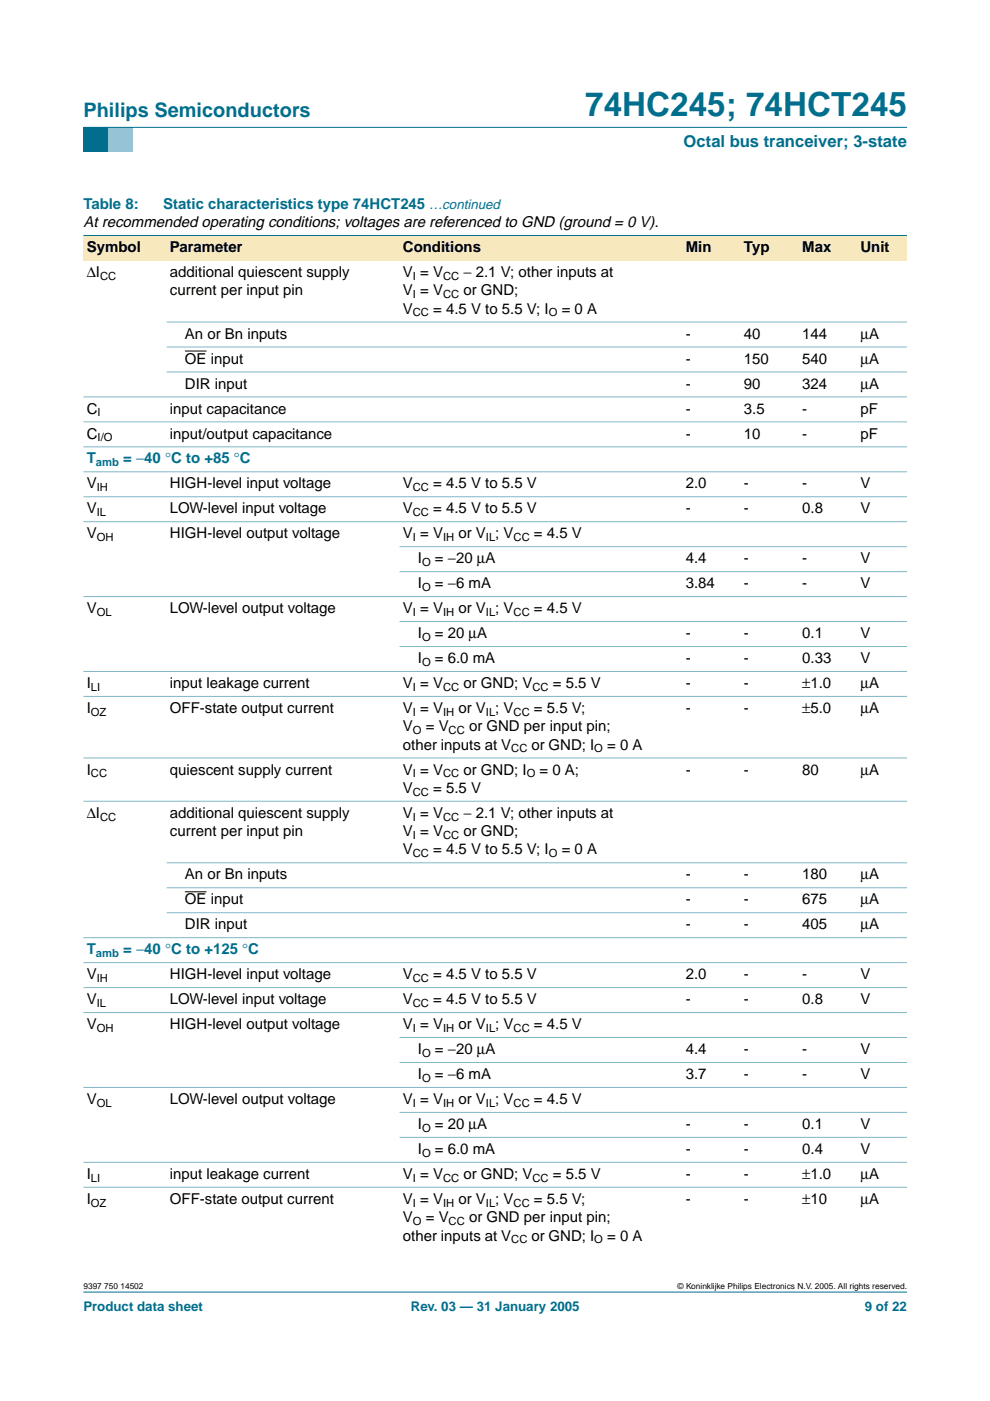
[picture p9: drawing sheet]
<svg xmlns="http://www.w3.org/2000/svg" width="210mm" height="297mm" viewBox="0 0 210 297" stroke-linecap="round" stroke-linejoin="round" font-family="sans-serif">
<defs><g id="words">
<text font-size="7.1" fill="#006e8c" x="124.1" y="24.7">74HC245; 74HCT245</text>
<text font-size="4.2" fill="#006e8c" x="17.7" y="24.9">Philips Semiconductors</text>
<text font-size="3.5" fill="#006e8c" x="144.9" y="31.1">Octal bus tranceiver; 3-state</text>
<g font-size="3.2" fill="#006e8c">
<text x="17.7" y="44.3">Table 8:</text>
<text x="34.6" y="44.3">Static characteristics type 74HCT245 …continued</text>
<text x="18.4" y="98.3">T</text>
<text x="26.1" y="98.3">= −40 °C to +85 °C</text>
<text x="18.4" y="202.3">T</text>
<text x="26.1" y="202.3">= −40 °C to +125 °C</text>
</g>
<g font-size="3.2">
<text x="17.7" y="48.2">At recommended operating conditions; voltages are referenced to GND (ground = 0 V).</text>
<text x="18.4" y="53.5">Symbol</text>
<text x="36" y="53.5">Parameter</text>
<text x="85.4" y="53.5">Conditions</text>
<text x="145.4" y="53.5">Min</text>
<text x="157.7" y="53.5">Typ</text>
<text x="170.1" y="53.5">Max</text>
<text x="182.4" y="53.5">Unit</text>
<text x="18.4" y="58.8">∆I</text>
<text x="36" y="58.8">additional quiescent supply</text>
<text x="85.4" y="58.8">V = V</text>
<text x="98.3" y="58.8">− 2.1 V; other inputs at</text>
<text x="36" y="62.6">current per input pin</text>
<text x="85.4" y="62.6">V = V</text>
<text x="98.3" y="62.6">or GND;</text>
<text x="39.2" y="71.8">An or Bn inputs</text>
<text x="85.4" y="66.5">V</text>
<text x="91.9" y="66.5">= 4.5 V to 5.5 V; I</text>
<text x="119.1" y="66.5">= 0 A</text>
<text x="145.4" y="71.8">-</text>
<text x="157.7" y="71.8">40</text>
<text x="170.1" y="71.8">144</text>
<text x="182.4" y="71.8">µA</text>
<text x="39.2" y="77.1">OE input</text>
<text x="145.4" y="77.1">-</text>
<text x="157.7" y="77.1">150</text>
<text x="170.1" y="77.1">540</text>
<text x="182.4" y="77.1">µA</text>
<text x="39.2" y="82.4">DIR input</text>
<text x="145.4" y="82.4">-</text>
<text x="157.7" y="82.4">90</text>
<text x="170.1" y="82.4">324</text>
<text x="182.4" y="82.4">µA</text>
<text x="18.4" y="87.7">C</text>
<text x="36" y="87.7">input capacitance</text>
<text x="145.4" y="87.7">-</text>
<text x="157.7" y="87.7">3.5</text>
<text x="170.1" y="87.7">-</text>
<text x="182.4" y="87.7">pF</text>
<text x="18.4" y="93">C</text>
<text x="36" y="93">input/output capacitance</text>
<text x="145.4" y="93">-</text>
<text x="157.7" y="93">10</text>
<text x="170.1" y="93">-</text>
<text x="182.4" y="93">pF</text>
<text x="18.4" y="103.6">V</text>
<text x="36" y="103.6">HIGH-level input voltage</text>
<text x="85.4" y="103.6">V</text>
<text x="91.9" y="103.6">= 4.5 V to 5.5 V</text>
<text x="145.4" y="103.6">2.0</text>
<text x="157.7" y="103.6">-</text>
<text x="170.1" y="103.6">-</text>
<text x="182.4" y="103.6">V</text>
<text x="18.4" y="108.8">V</text>
<text x="36" y="108.8">LOW-level input voltage</text>
<text x="85.4" y="108.8">V</text>
<text x="91.9" y="108.8">= 4.5 V to 5.5 V</text>
<text x="145.4" y="108.8">-</text>
<text x="157.7" y="108.8">-</text>
<text x="170.1" y="108.8">0.8</text>
<text x="182.4" y="108.8">V</text>
<text x="18.4" y="114.1">V</text>
<text x="36" y="114.1">HIGH-level output voltage</text>
<text x="85.4" y="114.1">V = V</text>
<text x="88.6" y="119.4">I</text>
<text x="92.2" y="119.4">= −20 µA</text>
<text x="97.2" y="114.1">or V ; V</text>
<text x="113.2" y="114.1">= 4.5 V</text>
<text x="145.4" y="119.4">4.4</text>
<text x="157.7" y="119.4">-</text>
<text x="170.1" y="119.4">-</text>
<text x="182.4" y="119.4">V</text>
<text x="88.6" y="124.7">I</text>
<text x="92.2" y="124.7">= −6 mA</text>
<text x="145.4" y="124.7">3.84</text>
<text x="157.7" y="124.7">-</text>
<text x="170.1" y="124.7">-</text>
<text x="182.4" y="124.7">V</text>
<text x="18.4" y="130">V</text>
<text x="36" y="130">LOW-level output voltage</text>
<text x="85.4" y="130">V = V</text>
<text x="97.2" y="130">or V ; V</text>
<text x="113.2" y="130">= 4.5 V</text>
<text x="88.6" y="135.3">I</text>
<text x="92.2" y="135.3">= 20 µA</text>
<text x="145.4" y="135.3">-</text>
<text x="157.7" y="135.3">-</text>
<text x="170.1" y="135.3">0.1</text>
<text x="182.4" y="135.3">V</text>
<text x="88.6" y="140.6">I</text>
<text x="92.2" y="140.6">= 6.0 mA</text>
<text x="145.4" y="140.6">-</text>
<text x="157.7" y="140.6">-</text>
<text x="170.1" y="140.6">0.33</text>
<text x="182.4" y="140.6">V</text>
<text x="18.4" y="145.9">I</text>
<text x="36" y="145.9">input leakage current</text>
<text x="85.4" y="145.9">V = V</text>
<text x="98.3" y="145.9">or GND; V</text>
<text x="117.2" y="145.9">= 5.5 V</text>
<text x="145.4" y="145.9">-</text>
<text x="157.7" y="145.9">-</text>
<text x="170.1" y="145.9">±1.0</text>
<text x="182.4" y="145.9">µA</text>
<text x="18.4" y="151.2">I</text>
<text x="36" y="151.2">OFF-state output current</text>
<text x="85.4" y="155.1">V</text>
<text x="85.4" y="151.2">V = V</text>
<text x="90.3" y="155.1">= V</text>
<text x="97.2" y="151.2">or V ; V</text>
<text x="99.4" y="155.1">or GND per input pin;</text>
<text x="113.2" y="151.2">= 5.5 V;</text>
<text x="145.4" y="151.2">-</text>
<text x="157.7" y="151.2">-</text>
<text x="170.1" y="151.2">±5.0</text>
<text x="182.4" y="151.2">µA</text>
<text x="85.4" y="158.9">other inputs at V</text>
<text x="112.7" y="158.9">or GND; I</text>
<text x="128.7" y="158.9">= 0 A</text>
<text x="18.4" y="164.2">I</text>
<text x="36" y="164.2">quiescent supply current</text>
<text x="85.4" y="164.2">V = V</text>
<text x="98.3" y="164.2">or GND; I</text>
<text x="114.4" y="164.2">= 0 A;</text>
<text x="145.4" y="164.2">-</text>
<text x="157.7" y="164.2">-</text>
<text x="170.1" y="164.2">80</text>
<text x="182.4" y="164.2">µA</text>
<text x="18.4" y="173.4">∆I</text>
<text x="36" y="173.4">additional quiescent supply</text>
<text x="85.4" y="168.1">V</text>
<text x="85.4" y="173.4">V = V</text>
<text x="91.9" y="168.1">= 5.5 V</text>
<text x="98.3" y="173.4">− 2.1 V; other inputs at</text>
<text x="36" y="177.3">current per input pin</text>
<text x="85.4" y="177.3">V = V</text>
<text x="98.3" y="177.3">or GND;</text>
<text x="85.4" y="181.2">V</text>
<text x="91.9" y="181.2">= 4.5 V to 5.5 V; I</text>
<text x="119.1" y="181.2">= 0 A</text>
<text x="39.2" y="191.8">OE input</text>
<text x="39.2" y="186.5">An or Bn inputs</text>
<text x="145.4" y="191.8">-</text>
<text x="145.4" y="186.5">-</text>
<text x="157.7" y="191.8">-</text>
<text x="157.7" y="186.5">-</text>
<text x="170.1" y="191.8">675</text>
<text x="170.1" y="186.5">180</text>
<text x="182.4" y="191.8">µA</text>
<text x="182.4" y="186.5">µA</text>
<text x="39.2" y="197">DIR input</text>
<text x="145.4" y="197">-</text>
<text x="157.7" y="197">-</text>
<text x="170.1" y="197">405</text>
<text x="182.4" y="197">µA</text>
<text x="18.4" y="207.6">V</text>
<text x="36" y="207.6">HIGH-level input voltage</text>
<text x="85.4" y="207.6">V</text>
<text x="91.9" y="207.6">= 4.5 V to 5.5 V</text>
<text x="145.4" y="207.6">2.0</text>
<text x="157.7" y="207.6">-</text>
<text x="170.1" y="207.6">-</text>
<text x="182.4" y="207.6">V</text>
<text x="18.4" y="212.9">V</text>
<text x="36" y="212.9">LOW-level input voltage</text>
<text x="85.4" y="212.9">V</text>
<text x="91.9" y="212.9">= 4.5 V to 5.5 V</text>
<text x="145.4" y="212.9">-</text>
<text x="157.7" y="212.9">-</text>
<text x="170.1" y="212.9">0.8</text>
<text x="182.4" y="212.9">V</text>
<text x="18.4" y="218.2">V</text>
<text x="36" y="218.2">HIGH-level output voltage</text>
<text x="85.4" y="218.2">V = V</text>
<text x="97.2" y="218.2">or V ; V</text>
<text x="113.2" y="218.2">= 4.5 V</text>
<text x="88.6" y="223.5">I</text>
<text x="92.2" y="223.5">= −20 µA</text>
<text x="145.4" y="223.5">4.4</text>
<text x="157.7" y="223.5">-</text>
<text x="170.1" y="223.5">-</text>
<text x="182.4" y="223.5">V</text>
<text x="88.6" y="228.8">I</text>
<text x="92.2" y="228.8">= −6 mA</text>
<text x="145.4" y="228.8">3.7</text>
<text x="157.7" y="228.8">-</text>
<text x="170.1" y="228.8">-</text>
<text x="182.4" y="228.8">V</text>
<text x="18.4" y="234.1">V</text>
<text x="36" y="234.1">LOW-level output voltage</text>
<text x="85.4" y="234.1">V = V</text>
<text x="88.6" y="239.4">I</text>
<text x="92.2" y="239.4">= 20 µA</text>
<text x="97.2" y="234.1">or V ; V</text>
<text x="113.2" y="234.1">= 4.5 V</text>
<text x="145.4" y="239.4">-</text>
<text x="157.7" y="239.4">-</text>
<text x="170.1" y="239.4">0.1</text>
<text x="182.4" y="239.4">V</text>
<text x="88.6" y="244.7">I</text>
<text x="92.2" y="244.7">= 6.0 mA</text>
<text x="145.4" y="244.7">-</text>
<text x="157.7" y="244.7">-</text>
<text x="170.1" y="244.7">0.4</text>
<text x="182.4" y="244.7">V</text>
<text x="18.4" y="250">I</text>
<text x="36" y="250">input leakage current</text>
<text x="85.4" y="250">V = V</text>
<text x="98.3" y="250">or GND; V</text>
<text x="117.2" y="250">= 5.5 V</text>
<text x="145.4" y="250">-</text>
<text x="157.7" y="250">-</text>
<text x="170.1" y="250">±1.0</text>
<text x="182.4" y="250">µA</text>
<text x="18.4" y="255.3">I</text>
<text x="36" y="255.3">OFF-state output current</text>
<text x="85.4" y="255.3">V = V</text>
<text x="97.2" y="255.3">or V ; V</text>
<text x="113.2" y="255.3">= 5.5 V;</text>
<text x="145.4" y="255.3">-</text>
<text x="157.7" y="255.3">-</text>
<text x="170.1" y="255.3">±10</text>
<text x="182.4" y="255.3">µA</text>
<text x="85.4" y="263">other inputs at V</text>
<text x="85.4" y="259.1">V</text>
<text x="90.3" y="259.1">= V</text>
<text x="99.4" y="259.1">or GND per input pin;</text>
<text x="112.7" y="263">or GND; I</text>
<text x="128.7" y="263">= 0 A</text>
</g>
<g font-size="2.8" fill="#006e8c">
<text x="17.7" y="278">Product data sheet</text>
<text x="87.1" y="278">Rev. 03 — 31 January 2005</text>
<text x="183.4" y="278">9 of 22</text>
</g>
<g font-size="2.4">
<text x="21.2" y="59.3">CC</text>
<text x="87.5" y="59.3">I</text>
<text x="93.9" y="59.3">CC</text>
<text x="87.5" y="63.2">I</text>
<text x="93.9" y="63.2">CC</text>
<text x="87.5" y="67.1">CC</text>
<text x="116.4" y="67.1">O</text>
<text x="20.7" y="88.3">I</text>
<text x="20.7" y="93.5">I/O</text>
<text x="20.5" y="104.1">IH</text>
<text x="87.5" y="104.1">CC</text>
<text x="20.5" y="109.4">IL</text>
<text x="87.5" y="109.4">CC</text>
<text x="20.5" y="114.7">OH</text>
<text x="87.5" y="114.7">I</text>
<text x="93.9" y="114.7">IH</text>
<text x="103" y="114.7">IL</text>
<text x="108.9" y="114.7">CC</text>
<text x="89.5" y="120">O</text>
<text x="89.5" y="125.3">O</text>
<text x="20.5" y="130.6">OL</text>
<text x="87.5" y="130.6">I</text>
<text x="93.9" y="130.6">IH</text>
<text x="103" y="130.6">IL</text>
<text x="108.9" y="130.6">CC</text>
<text x="89.5" y="135.9">O</text>
<text x="89.5" y="141.2">O</text>
<text x="19.3" y="146.5">LI</text>
<text x="87.5" y="146.5">I</text>
<text x="93.9" y="146.5">CC</text>
<text x="112.9" y="146.5">CC</text>
<text x="19.3" y="151.8">OZ</text>
<text x="87.5" y="151.8">I</text>
<text x="87.5" y="155.6">O</text>
<text x="93.9" y="151.8">IH</text>
<text x="95.1" y="155.6">CC</text>
<text x="103" y="151.8">IL</text>
<text x="108.9" y="151.8">CC</text>
<text x="108.4" y="159.5">CC</text>
<text x="126" y="159.5">O</text>
<text x="19.3" y="164.8">CC</text>
<text x="87.5" y="164.8">I</text>
<text x="93.9" y="164.8">CC</text>
<text x="111.7" y="164.8">O</text>
<text x="21.2" y="174">CC</text>
<text x="87.5" y="168.7">CC</text>
<text x="87.5" y="174">I</text>
<text x="93.9" y="174">CC</text>
<text x="87.5" y="177.9">I</text>
<text x="93.9" y="177.9">CC</text>
<text x="87.5" y="181.7">CC</text>
<text x="116.4" y="181.7">O</text>
<text x="20.5" y="208.2">IH</text>
<text x="87.5" y="208.2">CC</text>
<text x="20.5" y="213.5">IL</text>
<text x="87.5" y="213.5">CC</text>
<text x="20.5" y="218.8">OH</text>
<text x="87.5" y="218.8">I</text>
<text x="93.9" y="218.8">IH</text>
<text x="103" y="218.8">IL</text>
<text x="108.9" y="218.8">CC</text>
<text x="89.5" y="224.1">O</text>
<text x="89.5" y="229.4">O</text>
<text x="20.5" y="234.7">OL</text>
<text x="87.5" y="234.7">I</text>
<text x="89.5" y="239.9">O</text>
<text x="93.9" y="234.7">IH</text>
<text x="103" y="234.7">IL</text>
<text x="108.9" y="234.7">CC</text>
<text x="89.5" y="245.2">O</text>
<text x="19.3" y="250.5">LI</text>
<text x="87.5" y="250.5">I</text>
<text x="93.9" y="250.5">CC</text>
<text x="112.9" y="250.5">CC</text>
<text x="19.3" y="255.8">OZ</text>
<text x="87.5" y="255.8">I</text>
<text x="93.9" y="255.8">IH</text>
<text x="103" y="255.8">IL</text>
<text x="108.9" y="255.8">CC</text>
<text x="87.5" y="259.7">O</text>
<text x="95.1" y="259.7">CC</text>
<text x="108.4" y="263.6">CC</text>
<text x="126" y="263.6">O</text>
</g>
<g font-size="2.4" fill="#006e8c">
<text x="20.3" y="98.8">amb</text>
<text x="20.3" y="202.9">amb</text>
</g>
<g font-size="1.8">
<text x="17.7" y="273.4">9397 750 14502</text>
<text x="143.7" y="273.4">© Koninklijke Philips Electronics N.V. 2005. All rights reserved.</text>
</g>
</g></defs>
<path d="M17.7 273.9h174.6z" fill="#006e8c" stroke="#006e8c" stroke-width=".21"/>
<path d="M17.7 27h5.3v5.3h-5.3z" fill-rule="evenodd" fill="#006e8c"/>
<path d="M23 27h5.3v5.3h-5.3z" fill-rule="evenodd" fill="#96c4d6"/>
<path d="M17.7 27h174.6z" fill="#006e8c" stroke="#006e8c" stroke-width=".21"/>
<path d="M39.2 74.4h4.6M39.2 189.1h4.6" fill="none" stroke="#000" stroke-width=".21"/>
<g fill="#f7e8bd">
<path d="M17.7 49.9h17.6v5.3h-17.6z" fill-rule="evenodd"/>
<path d="M35.3 49.9h49.4v5.3h-49.4z" fill-rule="evenodd"/>
<path d="M84.7 49.9h52.9v5.3h-52.9z" fill-rule="evenodd"/>
<path d="M137.6 49.9h7.1v5.3h-7.1z" fill-rule="evenodd"/>
<path d="M144.7 49.9h12.3v5.3h-12.3z" fill-rule="evenodd"/>
<path d="M157 49.9h12.4v5.3h-12.4z" fill-rule="evenodd"/>
<path d="M169.4 49.9h12.3v5.3h-12.3z" fill-rule="evenodd"/>
<path d="M181.7 49.9h10.6v5.3h-10.6z" fill-rule="evenodd"/>
</g>
<path d="M17.7 49.9h174.6z" fill="#006e8c" stroke="#006e8c" stroke-width=".21"/>
<g fill="#80b6c6" stroke="#80b6c6" stroke-width=".21">
<path d="M35.3 68.3h157z"/>
<path d="M35.3 73.6h157z"/>
<path d="M35.3 78.9h157z"/>
<path d="M17.7 84.2h174.6z"/>
<path d="M17.7 89.4h174.6z"/>
<path d="M17.7 94.7h174.6z"/>
<path d="M17.7 100h174.6z"/>
<path d="M17.7 105.3h174.6z"/>
<path d="M17.7 110.6h174.6z"/>
<path d="M84.7 115.9h107.6z"/>
<path d="M84.7 121.2h107.6z"/>
<path d="M17.7 126.5h174.6z"/>
<path d="M84.7 131.8h107.6z"/>
<path d="M84.7 137.1h107.6z"/>
<path d="M17.7 142.4h174.6z"/>
<path d="M17.7 147.7h174.6z"/>
<path d="M17.7 160.7h174.6z"/>
<path d="M17.7 169.9h174.6z"/>
<path d="M35.3 182.9h157z"/>
<path d="M35.3 188.2h157z"/>
<path d="M35.3 193.5h157z"/>
<path d="M17.7 198.8h174.6z"/>
<path d="M17.7 204.1h174.6z"/>
<path d="M17.7 209.4h174.6z"/>
<path d="M17.7 214.7h174.6z"/>
<path d="M84.7 220h107.6z"/>
<path d="M84.7 225.3h107.6z"/>
<path d="M17.7 230.6h174.6z"/>
<path d="M84.7 235.8h107.6z"/>
<path d="M84.7 241.1h107.6z"/>
<path d="M17.7 246.4h174.6z"/>
<path d="M17.7 251.7h174.6z"/>
</g>
<use href="#words"/>
</svg>
